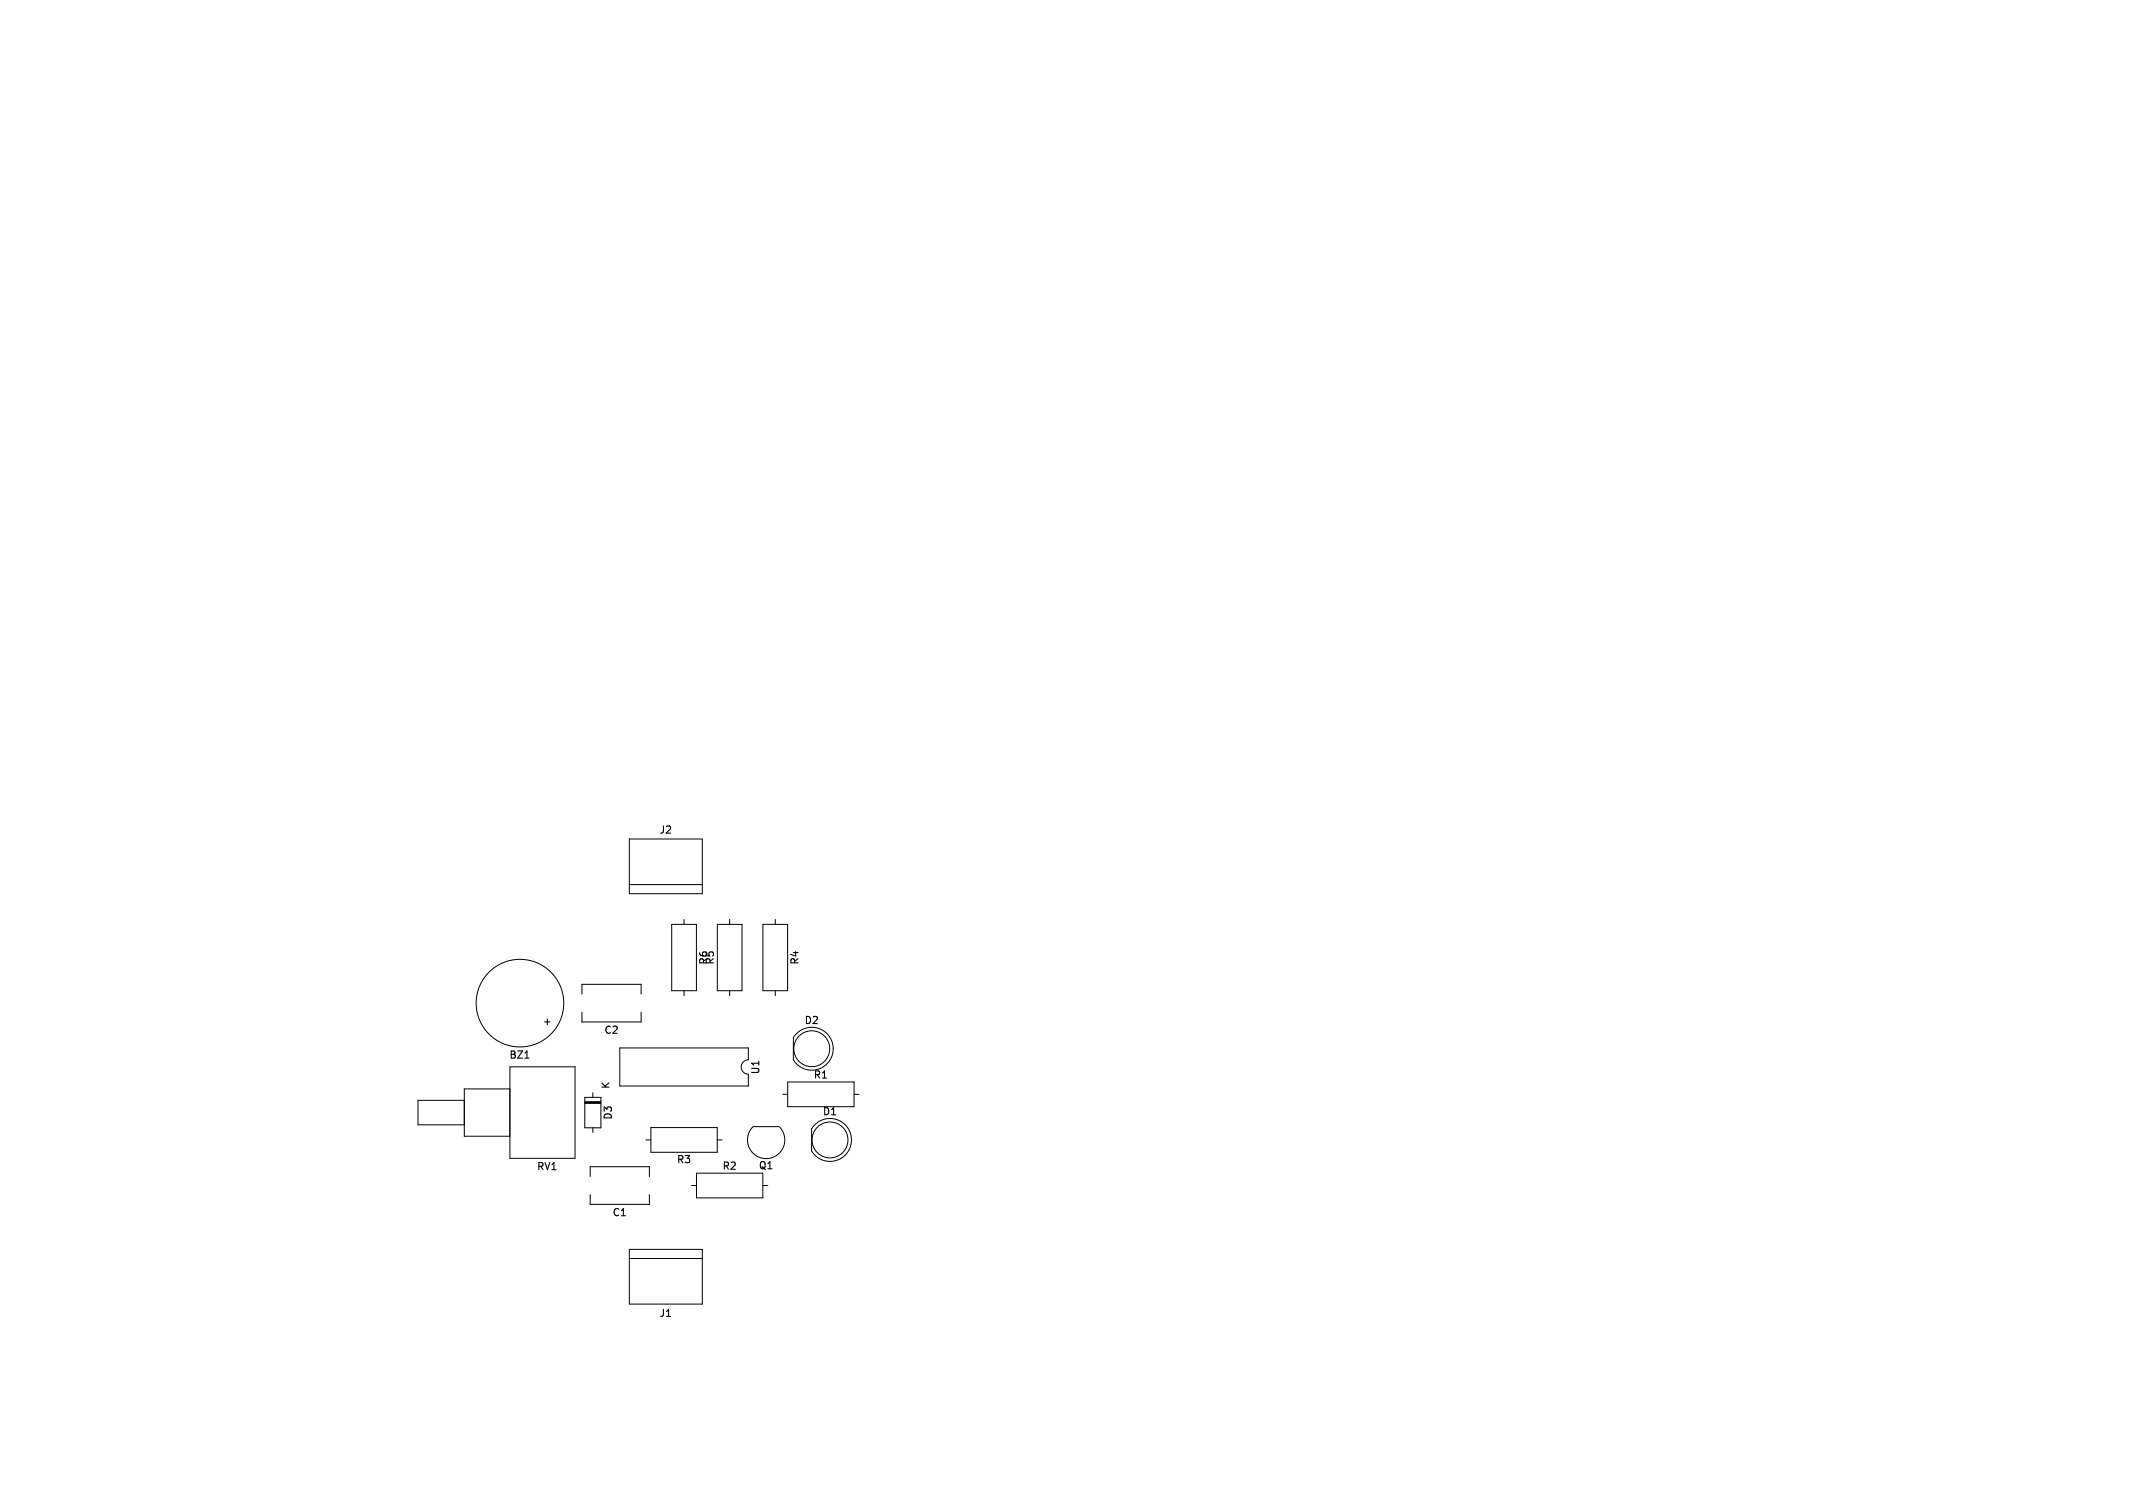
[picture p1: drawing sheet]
<svg xmlns="http://www.w3.org/2000/svg" width="297mm" height="210mm" viewBox="0 0 297 210" stroke-linecap="round" stroke-linejoin="round" font-family="sans-serif">
<defs><g id="words">
<g font-size="1.4">
<text x="91.8" y="116.3">J2</text>
<text x="98.7" y="134.4" transform="rotate(-90 98.7 134.4)">R6</text>
<text x="99.6" y="134.4" transform="rotate(-90 99.6 134.4)">R5</text>
<text x="111.4" y="134.4" transform="rotate(-90 111.4 134.4)">R4</text>
<text x="75.5" y="142.9">+</text>
<text x="112" y="142.8">D2</text>
<text x="70.9" y="147.6">BZ1</text>
<text x="84.1" y="144.1">C2</text>
<text x="105.9" y="149.7" transform="rotate(-90 105.9 149.7)">U1</text>
<text x="85" y="151.7" transform="rotate(-90 85 151.7)">K</text>
<text x="113.2" y="150.4">R1</text>
<text x="114.5" y="155.5">D1</text>
<text x="85.4" y="156" transform="rotate(-90 85.4 156)">D3</text>
<text x="74.7" y="163.1">RV1</text>
<text x="94.2" y="162.2">R3</text>
<text x="100.5" y="163.1">R2</text>
<text x="105.6" y="163">Q1</text>
<text x="85.2" y="169.5">C1</text>
<text x="91.8" y="183.6">J1</text>
</g>
</g></defs>
<g fill="none" stroke="#000" stroke-width=".14">
<path d="M87.6 116.8h10.2v7.7h-10.2zM81 138.4v-1.3h8.3v1.3M87.6 123.2h10.2M93.5 128.7h3.5v9.3h-3.5zM95.2 128v.7M95.2 138v.7M99.9 128.7h3.4v9.3h-3.4zM101.6 128v.7M101.6 138v.7M106.2 128.7h3.5v9.3h-3.5zM107.9 128v.7M107.9 138v.7"/>
<path d="M64.7 153.2h-6.5v3.4h6.5M71 148.6h9.1v12.7h-9.1zM71 151.6h-6.3v6.6h6.3M81 141v1.3h8.3v-1.3M81.4 152.8h2.3v4.3h-2.3zM81.4 153.4h2.3M81.4 153.5h2.3M81.4 153.7h2.3M82.5 152.2v.6M82.5 157.1v.6M86.3 145.9h17.9v1.7a1 1 0 0 0-1 1 1 1 0 0 0 1 1v1.6h-17.9zM89.9 158.8h.7"/>
<path d="M90.6 157h9.3v3.5h-9.3zM99.9 158.8h.7M104.8 156.9a2.6 2.6 0 0 0 0 3.7 2.6 2.6 0 0 0 3.7 0 2.6 2.6 0 0 0 0-3.7M104.9 156.9h3.6M109 152.4h.7M109.7 150.7h9.2v3.4h-9.2zM110.9 144a2.99 2.99 0 0 1 4.4 .1 2.99 2.99 0 0 1-.5 4.4 2.99 2.99 0 0 1-4.3-.9v-3.1zM113.4 156.7a2.99 2.99 0 0 1 4.4 .1 2.99 2.99 0 0 1-.5 4.4 2.99 2.99 0 0 1-4.3-.9v-3.1zM118.9 152.4h.7M82.2 163.8v-1.3h8.2v1.3M82.2 166.4v1.3h8.2v-1.3M87.6 174h10.2v7.6h-10.2z"/>
<path d="M87.6 175.3h10.2M96.3 165.1h.7M97 163.4h9.2v3.4h-9.2zM106.2 165.1h.7"/>
<circle cx="72.4" cy="139.7" r="6.1"/>
<circle cx="113" cy="146" r="2.5"/>
<circle cx="115.6" cy="158.7" r="2.5"/>
</g>
<use href="#words"/>
</svg>
